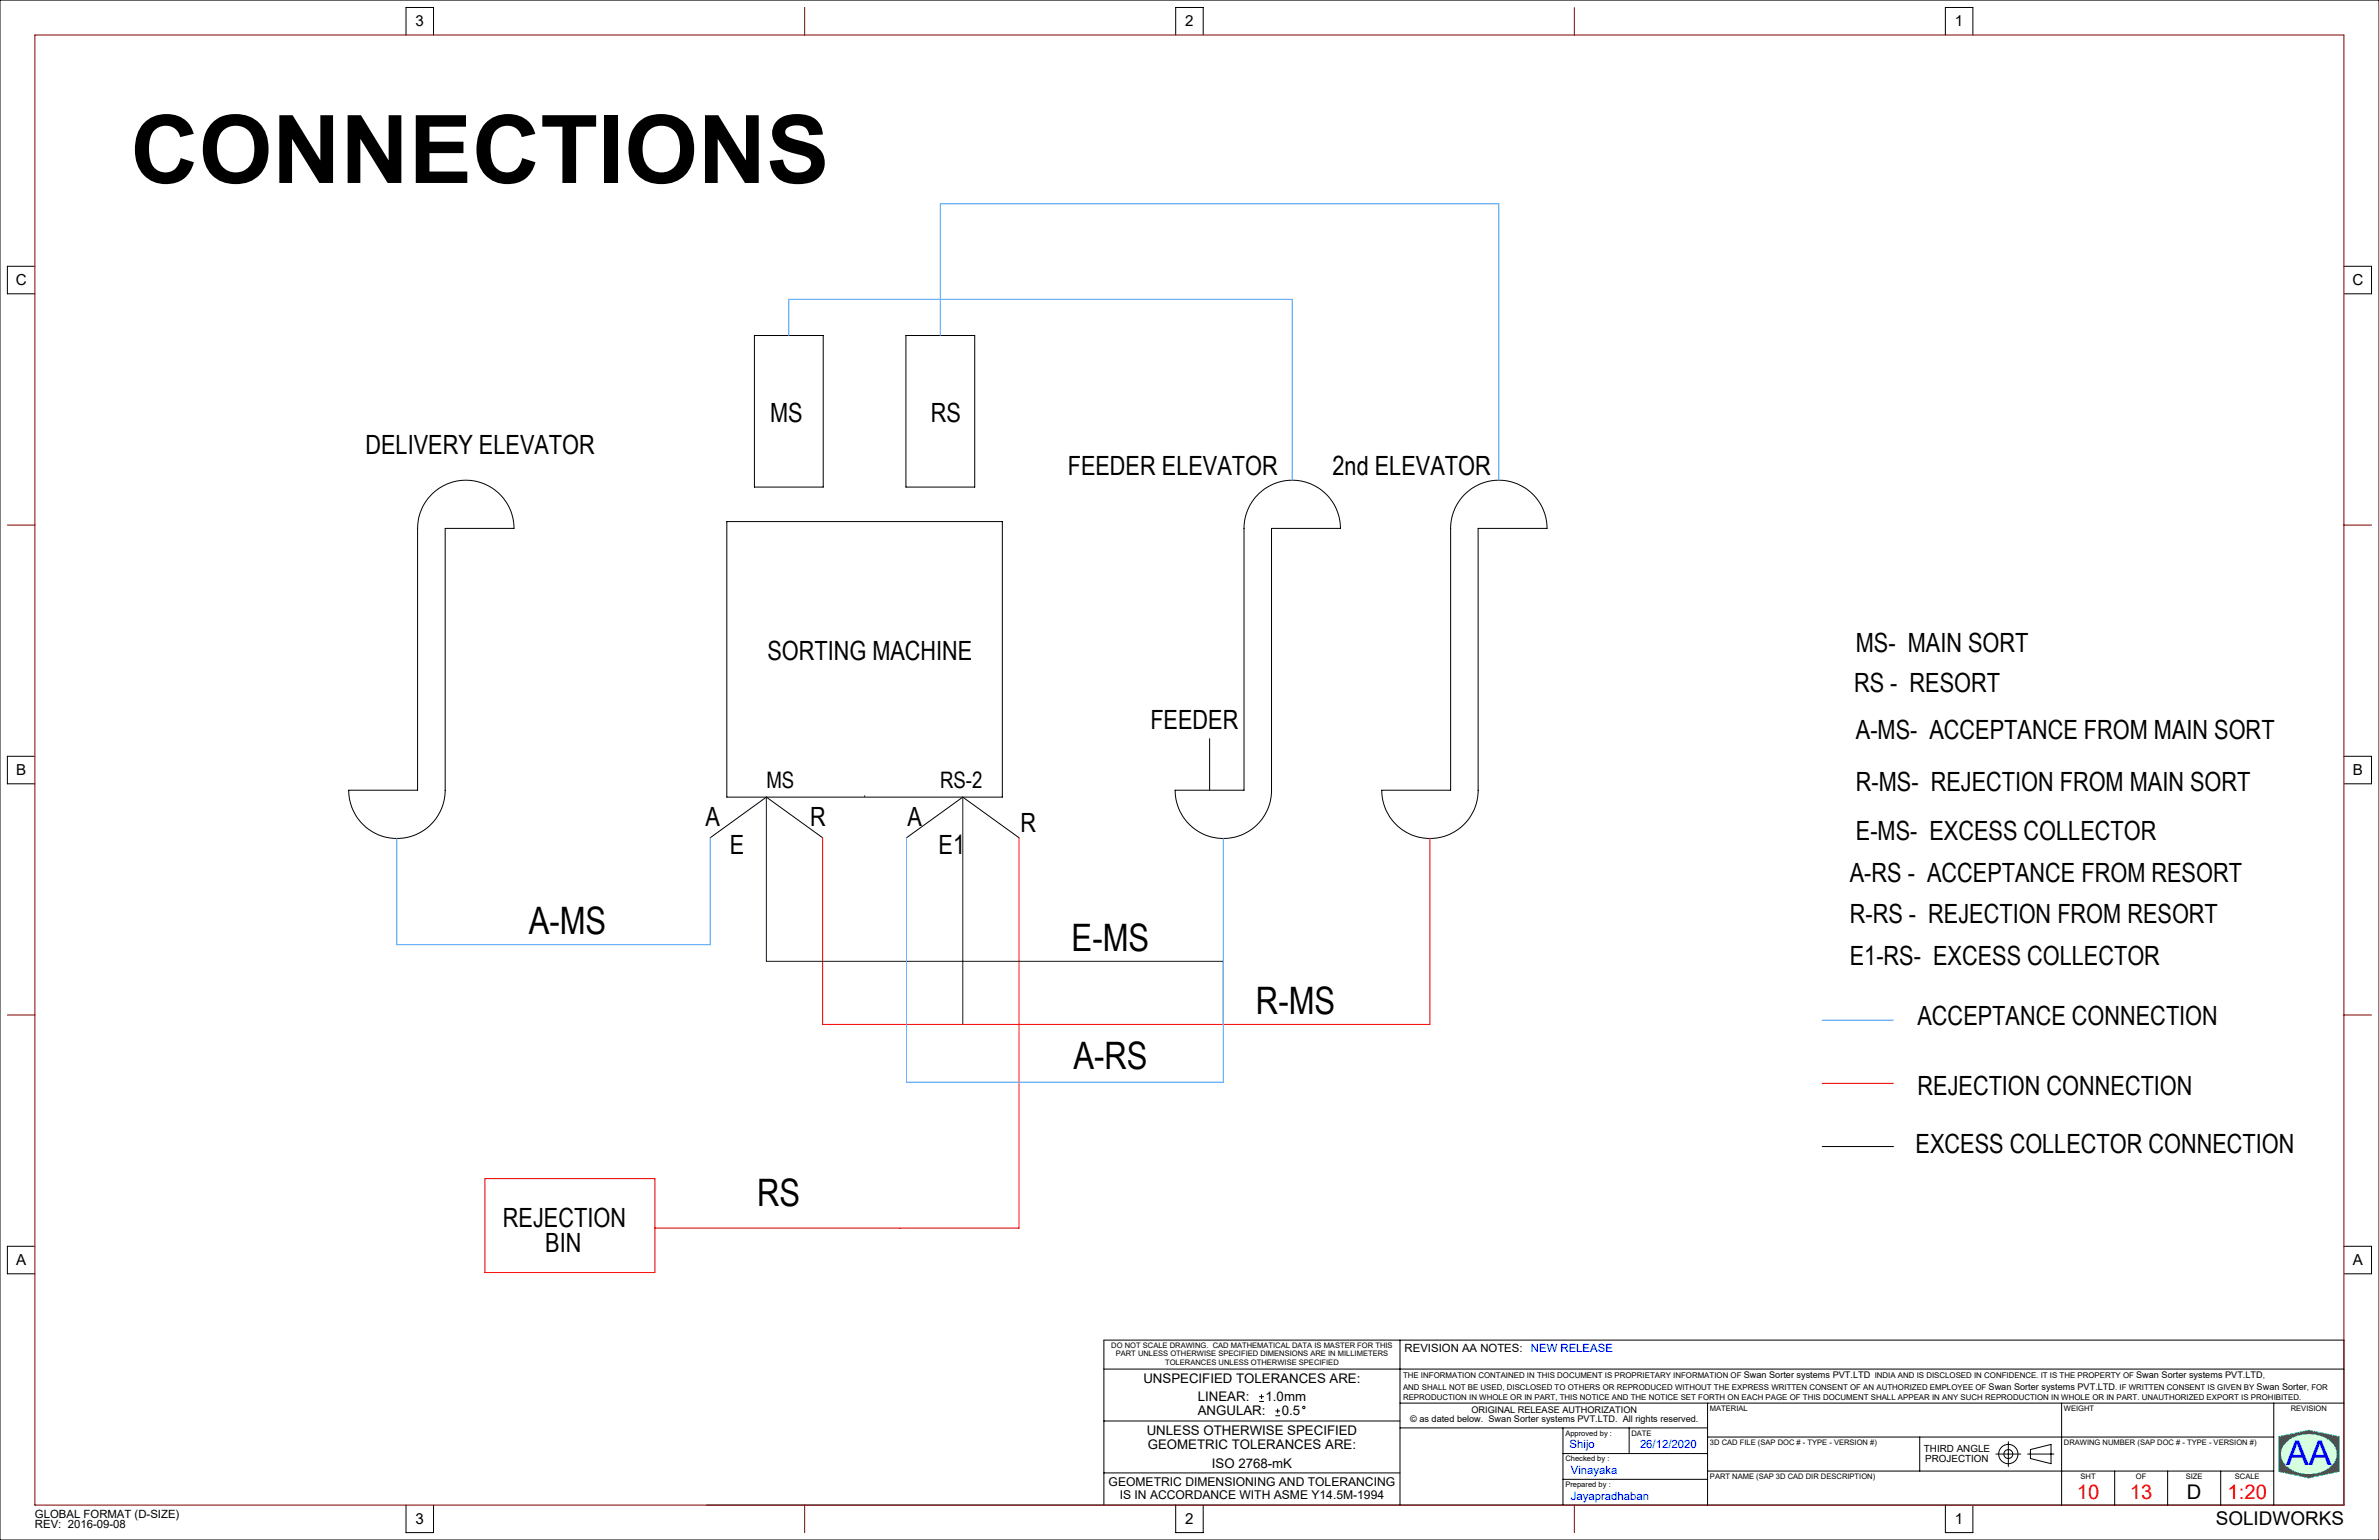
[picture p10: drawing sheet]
<svg xmlns="http://www.w3.org/2000/svg" width="864mm" height="559mm" viewBox="0 0 864 559" stroke-linecap="round" stroke-linejoin="round" font-family="sans-serif">
<defs><g id="words">
<text font-size="34.3" x="47.3" y="66.4">CONNECTIONS</text>
<g font-size="13.7">
<text x="191.9" y="339">A-MS</text>
<text x="389" y="345.1">E-MS</text>
<text x="455.9" y="367.9">R-MS</text>
<text x="389.7" y="388">A-RS</text>
<text x="274.8" y="437.8">RS</text>
</g>
<text font-size="12.4" fill="#00f" x="829.9" y="531.7">AA</text>
<g font-size="9.6">
<text x="279.6" y="153">MS</text>
<text x="337.9" y="153">RS</text>
<text x="132.7" y="164.6">DELIVERY ELEVATOR</text>
<text x="387.6" y="172.4">FEEDER ELEVATOR</text>
<text x="483.7" y="172.4">2nd ELEVATOR</text>
<text x="278.6" y="239.3">SORTING MACHINE</text>
<text x="673.7" y="236.6">MS- MAIN SORT</text>
<text x="673" y="250.9">RS - RESORT</text>
<text x="417.6" y="264.7">FEEDER</text>
<text x="673.7" y="268.2">A-MS- ACCEPTANCE FROM MAIN SORT</text>
<text x="673.7" y="287.1">R-MS- REJECTION FROM MAIN SORT</text>
<text x="256.1" y="299.6">A</text>
<text x="294.1" y="299.6">R</text>
<text x="329.4" y="299.6">A</text>
<text x="370.4" y="301.9">R</text>
<text x="673.7" y="304.7">E-MS- EXCESS COLLECTOR</text>
<text x="265" y="310">E</text>
<text x="340.7" y="310">E1</text>
<text x="671.5" y="320">A-RS - ACCEPTANCE FROM RESORT</text>
<text x="671.5" y="334.8">R-RS - REJECTION FROM RESORT</text>
<text x="671.5" y="350.2">E1-RS- EXCESS COLLECTOR</text>
<text x="696.1" y="371.9">ACCEPTANCE CONNECTION</text>
<text x="696.1" y="397.2">REJECTION CONNECTION</text>
<text x="695.4" y="418.5">EXCESS COLLECTOR CONNECTION</text>
<text x="182.6" y="445.3">REJECTION</text>
<text x="197.9" y="454.3">BIN</text>
</g>
<g font-size="8.2">
<text x="278.2" y="285.9">MS</text>
<text x="341.3" y="285.9">RS-2</text>
</g>
<g font-size="7.3" fill="#f00">
<text x="754" y="543.9">10</text>
<text x="773.2" y="543.9">13</text>
<text x="808.6" y="543.9">1:20</text>
</g>
<text font-size="7.3" x="793.9" y="543.9">D</text>
<text font-size="6.9" x="804.3" y="553.3">SOLIDWORKS</text>
<g font-size="5.5">
<text x="150.9" y="9.5">3</text>
<text x="430.3" y="9.5">2</text>
<text x="709.7" y="9.5">1</text>
<text x="5.7" y="103.4">C</text>
<text x="853.9" y="103.4">C</text>
<text x="5.9" y="281.2">B</text>
<text x="854.1" y="281.2">B</text>
<text x="5.9" y="459">A</text>
<text x="854.1" y="459">A</text>
<text x="150.9" y="552.9">3</text>
<text x="430.3" y="552.9">2</text>
<text x="709.7" y="552.9">1</text>
</g>
<g font-size="4.8">
<text x="415.1" y="501.9">UNSPECIFIED TOLERANCES ARE:</text>
<text x="434.8" y="508.4">LINEAR:</text>
<text x="459.4" y="508.4">1.0mm</text>
<text x="434.8" y="513.6">ANGULAR:</text>
<text x="465.3" y="513.6">0.5</text>
<text x="416.3" y="520.7">UNLESS OTHERWISE SPECIFIED</text>
<text x="416.7" y="525.7">GEOMETRIC TOLERANCES ARE:</text>
<text x="439.9" y="532.6">ISO 2768-mK</text>
</g>
<g font-size="4.4">
<text x="402.5" y="539.1">GEOMETRIC DIMENSIONING AND TOLERANCING</text>
<text x="406.5" y="543.8">IS IN ACCORDANCE WITH ASME Y14.5M-1994</text>
</g>
<g font-size="4.1">
<text x="509.9" y="490.5">REVISION AA NOTES:</text>
<text x="12.7" y="550.7">GLOBAL FORMAT (D-SIZE)</text>
<text x="12.7" y="554.5">REV: 2016-09-08</text>
</g>
<g font-size="4.1" fill="#00f">
<text x="555.7" y="490.5">NEW RELEASE</text>
<text x="569.8" y="525.6">Shijo</text>
<text x="595.3" y="525.6">26/12/2020</text>
<text x="570.2" y="534.9">Vinayaka</text>
<text x="570.2" y="544.3">Jayapradhaban</text>
</g>
<g font-size="3.6">
<text x="698.4" y="527">THIRD ANGLE</text>
<text x="698.9" y="530.3">PROJECTION</text>
</g>
<g font-size="3.3">
<text x="633" y="500.2">Swan Sorter systems PVT.LTD</text>
<text x="775.5" y="500.2">Swan Sorter systems PVT.LTD</text>
<text x="721.9" y="504.3">Swan Sorter systems PVT.LTD</text>
<text x="819.2" y="504.3">Swan Sorter</text>
<text x="511.9" y="515.8">© as dated below. Swan Sorter systems PVT.LTD. All rights reserved.</text>
<text x="534.2" y="512.7">ORIGINAL RELEASE AUTHORIZATION</text>
</g>
<g font-size="2.9">
<text x="509.3" y="500.2">THE INFORMATION CONTAINED IN THIS DOCUMENT IS PROPRIETARY INFORMATION OF</text>
<text x="680.5" y="500.2">INDIA AND IS DISCLOSED IN CONFIDENCE. IT IS THE PROPERTY OF</text>
<text x="821.4" y="500.2">,</text>
<text x="509.3" y="508.1">REPRODUCTION IN WHOLE OR IN PART, THIS NOTICE AND THE NOTICE SET FORTH ON EACH PAGE OF THIS DOCUMENT SHALL APPEAR IN ANY SUCH REPRODUCTION IN WHOLE OR IN PART. UNAUTHORIZED EXPORT IS PROHIBITED.</text>
<text x="509.3" y="504.3">AND SHALL NOT BE USED, DISCLOSED TO OTHERS OR REPRODUCED WITHOUT THE EXPRESS WRITTEN CONSENT OF AN AUTHORIZED EMPLOYEE OF</text>
<text x="767.8" y="504.3">. IF WRITTEN CONSENT IS GIVEN BY</text>
<text x="837.5" y="504.3">, FOR</text>
</g>
<g font-size="2.7">
<text x="403.4" y="489.2">DO NOT SCALE DRAWING. CAD MATHEMATICAL DATA IS MASTER FOR THIS</text>
<text x="405" y="492.2">PART UNLESS OTHERWISE SPECIFIED DIMENSIONS ARE IN MILLIMETERS</text>
<text x="423" y="495.2">TOLERANCES UNLESS OTHERWISE SPECIFIED</text>
<text x="620.7" y="511.9">MATERIAL</text>
<text x="749.2" y="511.9">WEIGHT</text>
<text x="831.6" y="511.9">REVISION</text>
<text x="568.2" y="520.9">Approved by :</text>
<text x="592.2" y="520.9">DATE</text>
<text x="620.7" y="524.2">3D CAD FILE (SAP DOC # - TYPE - VERSION #)</text>
<text x="749.2" y="524.2">DRAWING NUMBER (SAP DOC # - TYPE - VERSION #)</text>
<text x="568.2" y="530.2">Checked by :</text>
<text x="568.2" y="539.6">Prepared by :</text>
<text x="620.7" y="536.6">PART NAME (SAP 3D CAD DIR DESCRIPTION)</text>
<text x="755.3" y="536.6">SHT</text>
<text x="775.4" y="536.6">OF</text>
<text x="793.5" y="536.6">SIZE</text>
<text x="811.3" y="536.6">SCALE</text>
</g>
</g></defs>
<path d="M273.9 121.7h24.9v55h-24.9zM328.9 121.7h24.9v55h-24.9zM157 179.1a17.5 17.5 0 0 1 19-3.5 17.5 17.5 0 0 1 10.6 16.1h-25v95a17.5 17.5 0 0 1-17.5 17.5 17.5 17.5 0 0 1-17.5-17.5h25v-95a17.5 17.5 0 0 1 5.4-12.6zM457 179.1a17.5 17.5 0 0 1 19-3.5 17.5 17.5 0 0 1 10.6 16.1h-25v95a17.5 17.5 0 0 1-17.5 17.5 17.5 17.5 0 0 1-17.5-17.5h25v-95a17.5 17.5 0 0 1 5.4-12.6zM531.4 179.7a17.5 17.5 0 0 1 19.2-4.2 17.5 17.5 0 0 1 11 16.2h-25v95a17.5 17.5 0 0 1-17.5 17.5 17.5 17.5 0 0 1-17.5-17.5h25v-95a17.7 17.7 0 0 1 4.8-12zM263.8 189.3h100.1v99.9h-100.1z" fill="none" stroke="#000" stroke-width=".36"/>
<path d="M827.2 521.3l10.9-2.3 11 2.3v12.6l-11 2.4-10.9-2.4zM829.9 523.5a12.5 12.5 0 0 1 17 .6 6 6 0 0 1-2.9 9.4 12.4 12.4 0 0 1-14.9-2.7 5.5 5.5 0 0 1 .8-7.3z" fill="none" stroke="#00e138" stroke-width=".36"/>
<path d="M827.2 521.3v12.6l10.9 2.4 11-2.4v-12.6l-11-2.3zM830.1 523.3a12.6 12.6 0 0 1 16.9 .9 6 6 0 0 1-2.6 9.1 12.4 12.4 0 0 1-15.3-2.5 5.6 5.6 0 0 1 1-7.5z" fill-rule="evenodd" fill="#0c3"/>
<path d="M830.1 523.3a12.6 12.6 0 0 1 16.9 .9 6 6 0 0 1-2.6 9.1 12.4 12.4 0 0 1-15.3-2.5 5.6 5.6 0 0 1 1-7.5z" fill-rule="evenodd" fill="#d5ffdf"/>
<g fill="none" stroke="#000" stroke-width=".36">
<path d="M0 0h863.6v558.8h-863.6zM147.4 12.7v-10h10v10M426.8 12.7v-10h10v10M706.2 12.7v-10h10v10M12.7 96.6h-10v10h10M850.9 96.6h10v10h-10M12.7 274.4h-10v10h10M439.1 268v18.7M850.9 274.4h10v10h-10M257.8 304l20.4-14.8 20.4 14.8M329.1 304l20.4-14.8 20.4 14.8M661.5 416h25.9"/>
<path d="M12.7 452.2h-10v10h10M850.9 452.2h10v10h-10M400.7 496.8h450.2M508.2 486.3v59.8M400.7 515.6h107.5M457.1 508.5h1.7M457.1 506.8h1.7M457.9 506v1.6M463 513.7h1.7M463 512h1.7M463.8 511.1v1.8M508.2 509.1h342.7"/>
<path d="M508.2 518.1h111.7M567.4 518.1v28M591.4 518.1v9.3M619.9 509.1v37M748.4 509.1v37M825.4 509.1v37M400.7 534.5h107.5M567.4 527.4h52.5M567.4 536.8h52.5M619.9 521.4h205.5M619.9 533.8h205.5M696.9 521.4v12.4"/>
<path d="M724.5 527.6h9.1M729.1 523.1v9M736 527.6h9.6M737.1 526l7.4-1.9v7l-7.4-1.9zM767.6 533.8v12.3M786.9 533.8v12.3M806.1 533.8v12.3M147.4 546.1v10h10v-10M400.7 546.1v-59.8h450.2v59.8h-594.4M426.8 546.1v10h10v-10M706.2 546.1v10h10v-10"/>
<circle cx="473.3" cy="510.7" r=".43"/>
<circle cx="729.1" cy="527.6" r="1.62"/>
<circle cx="729.1" cy="527.6" r="3.5"/>
</g>
<path d="M313.9 289.2v-.6" fill="none" stroke="#191924" stroke-width=".36" stroke-dasharray="15.2 1.3 1.3 1.3" stroke-linecap="butt"/>
<path d="M12.7 12.7h838.2v533.4h-838.2zM292.1 2.7v10M571.5 2.7v10M2.7 190.5h10M850.9 190.5h10M2.7 368.3h10M850.9 368.3h10M292.1 546.1v10M571.5 546.1v10" fill="none" stroke="#800000" stroke-width=".36"/>
<path d="M298.6 304v67.7h220.5v-67.5M369.9 304v141.6h-132.2M661.5 393.1h25.9M176 427.7h61.7v34.1h-61.7z" fill="none" stroke="#f00" stroke-width=".36"/>
<path d="M278.2 289.2v59.6h165.9v22.9M349.5 289.2v82.5" fill="none" stroke="#191924" stroke-width=".36"/>
<path d="M286.3 121.7v-13.1h182.8v65.6M341.3 121.7v-47.8h202.8v100.3M257.8 304v38.8h-113.7v-38.6M329.1 304v88.7h115v-88.5M661.5 370.2h25.9" fill="none" stroke="#53a9ff" stroke-width=".36"/>
<use href="#words"/>
</svg>
